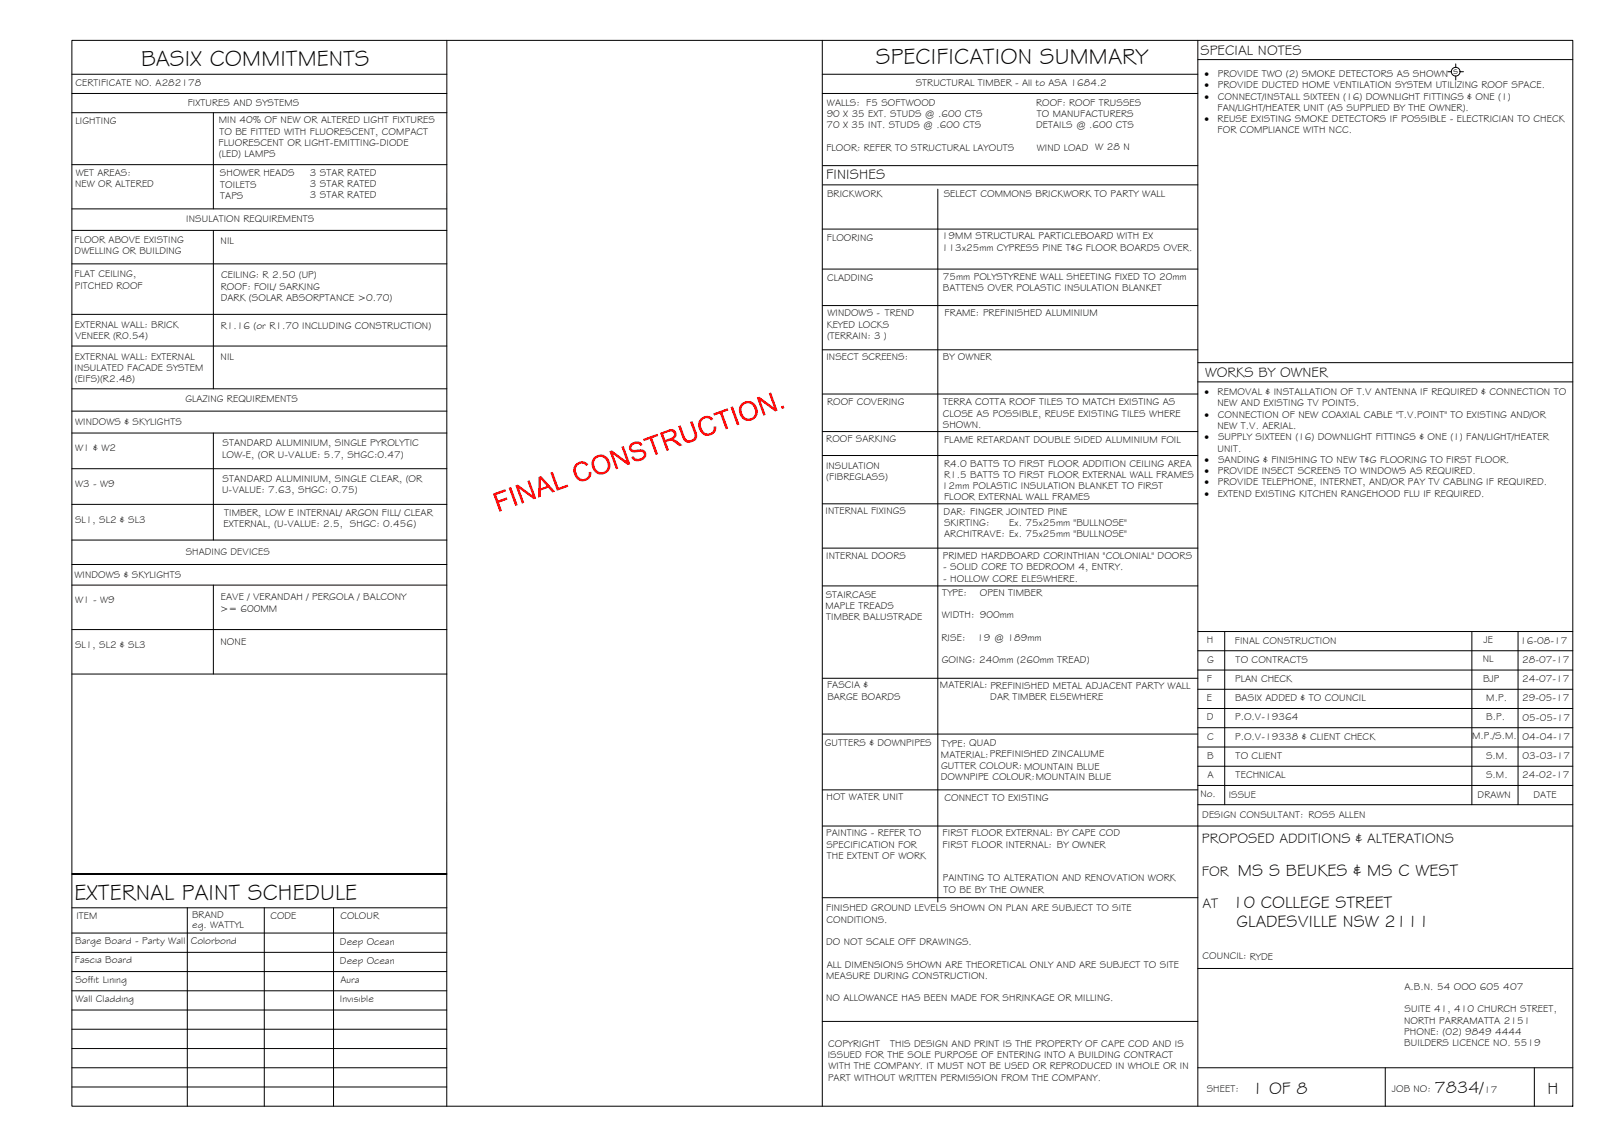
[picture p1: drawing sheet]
<svg xmlns="http://www.w3.org/2000/svg" width="420mm" height="297mm" viewBox="0 0 420 297" stroke-linecap="round" stroke-linejoin="round" font-family="sans-serif">
<defs><g id="words">
<g font-size="5.9">
<text x="36.7" y="17.2">BASIX COMMITMENTS</text>
<text x="227.6" y="16.8">SPECIFICATION SUMMARY</text>
<text x="19.4" y="233.8">EXTERNAL PAINT SCHEDULE</text>
</g>
<g font-size="4.5">
<text x="321.7" y="227.6">MS S BEUKES &amp; MS C WEST</text>
<text x="320.3" y="235.9">10 COLLEGE STREET</text>
<text x="321.3" y="240.9">GLADESVILLE NSW 2111</text>
<text x="325.3" y="284.2">1 OF 8</text>
<text x="372.7" y="284.1">7834/</text>
<text x="402.1" y="284.2">H</text>
</g>
<g font-size="3.7">
<text x="311.9" y="14.3">SPECIAL NOTES</text>
<text x="214.7" y="46.6">FINISHES</text>
<text x="313.1" y="98.1">WORKS BY OWNER</text>
<text x="312.3" y="219.2">PROPOSED ADDITIONS &amp; ALTERATIONS</text>
<text x="312.3" y="227.5">FOR</text>
<text x="312.4" y="235.9">AT</text>
</g>
<g font-size="2.6">
<text x="19.6" y="22.5">CERTIFICATE NO. A282178</text>
<text x="237.9" y="22.4">STRUCTURAL TIMBER - All to ASA 1684.2</text>
<text x="313" y="20">·</text>
<text x="313" y="22.9">·</text>
<text x="316.4" y="20">PROVIDE TWO (2) SMOKE DETECTORS AS SHOWN</text>
<text x="316.4" y="22.9">PROVIDE DUCTED HOME VENTILATION SYSTEM UTILIZING ROOF SPACE.</text>
<text x="377.6" y="19.2">s</text>
<text x="48.8" y="27.5">FIXTURES AND SYSTEMS</text>
<text x="214.9" y="27.4">WALLS: F5 SOFTWOOD</text>
<text x="269.2" y="27.4">ROOF: ROOF TRUSSES</text>
<text x="313" y="25.9">·</text>
<text x="316.4" y="28.8">FAN/LIGHT/HEATER UNIT (AS SUPPLIED BY THE OWNER).</text>
<text x="316.5" y="25.9">CONNECT/INSTALL SIXTEEN (16) DOWNLIGHT FITTINGS &amp; ONE (1)</text>
<text x="19.6" y="32.2">LIGHTING</text>
<text x="56.8" y="32">MIN 40% OF NEW OR ALTERED LIGHT FIXTURES</text>
<text x="57" y="35">TO BE FITTED WITH FLUORESCENT, COMPACT</text>
<text x="214.8" y="33.3">70 X 35 INT. STUDS @ .600 CTS</text>
<text x="214.8" y="30.4">90 X 35 EXT. STUDS @ .600 CTS</text>
<text x="269.2" y="33.3">DETAILS @ .600 CTS</text>
<text x="269.4" y="30.4">TO MANUFACTURERS</text>
<text x="313" y="31.7">·</text>
<text x="316.4" y="31.7">REUSE EXISTING SMOKE DETECTORS IF POSSIBLE - ELECTRICIAN TO CHECK</text>
<text x="316.4" y="34.7">FOR COMPLIANCE WITH NCC.</text>
<text x="56.8" y="37.9">FLUORESCENT OR LIGHT-EMITTING-DIODE</text>
<text x="56.9" y="40.8">(LED) LAMPS</text>
<text x="214.7" y="39.2">FLOOR: REFER TO STRUCTURAL LAYOUTS</text>
<text x="269.4" y="39.2">WIND LOAD W 28 N</text>
<text x="19.7" y="45.8">WET AREAS:</text>
<text x="57.2" y="45.8">SHOWER HEADS</text>
<text x="80.5" y="45.6">3 STAR RATED</text>
<text x="19.5" y="48.7">NEW OR ALTERED</text>
<text x="57.2" y="48.7">TOILETS</text>
<text x="57.2" y="51.7">TAPS</text>
<text x="80.5" y="48.6">3 STAR RATED</text>
<text x="80.5" y="51.5">3 STAR RATED</text>
<text x="214.9" y="51.2">BRICKWORK</text>
<text x="245.2" y="51.2">SELECT COMMONS BRICKWORK TO PARTY WALL</text>
<text x="48.4" y="57.8">INSULATION REQUIREMENTS</text>
<text x="19.4" y="63.2">FLOOR ABOVE EXISTING</text>
<text x="57.3" y="63.4">NIL</text>
<text x="214.8" y="62.7">FLOORING</text>
<text x="244.8" y="62.2">19MM STRUCTURAL PARTICLEBOARD WITH EX</text>
<text x="244.8" y="65.1">113x25mm CYPRESS PINE T&amp;G FLOOR BOARDS OVER.</text>
<text x="19.4" y="66.1">DWELLING OR BUILDING</text>
<text x="19.4" y="72.1">FLAT CEILING,</text>
<text x="19.4" y="75">PITCHED ROOF</text>
<text x="57.3" y="75.2">ROOF: FOIL/ SARKING</text>
<text x="57.4" y="72.3">CEILING: R 2.50 (UP)</text>
<text x="214.9" y="73.1">CLADDING</text>
<text x="245" y="72.8">75mm POLYSTYRENE WALL SHEETING FIXED TO 20mm</text>
<text x="245" y="75.7">BATTENS OVER POLASTIC INSULATION BLANKET</text>
<text x="57.3" y="78.2">DARK (SOLAR ABSORPTANCE &gt;0.70)</text>
<text x="215" y="82.2">WINDOWS - TREND</text>
<text x="245.5" y="82.2">FRAME: PREFINISHED ALUMINIUM</text>
<text x="19.4" y="85.2">EXTERNAL WALL: BRICK</text>
<text x="19.5" y="88.2">VENEER (R0.54)</text>
<text x="57.3" y="85.4">R1.16 (or R1.70 INCLUDING CONSTRUCTION)</text>
<text x="214.8" y="85.1">KEYED LOCKS</text>
<text x="214.9" y="88.1">(TERRAIN: 3 )</text>
<text x="19.4" y="93.4">EXTERNAL WALL: EXTERNAL</text>
<text x="57.3" y="93.7">NIL</text>
<text x="214.7" y="93.6">INSECT SCREENS:</text>
<text x="245" y="93.6">BY OWNER</text>
<text x="19.4" y="96.4">INSULATED FACADE SYSTEM</text>
<text x="19.4" y="99.3">(EIFS)(R2.48)</text>
<text x="48.2" y="104.5">GLAZING REQUIREMENTS</text>
<text x="214.9" y="105.1">ROOF COVERING</text>
<text x="245.1" y="105.4">TERRA COTTA ROOF TILES TO MATCH EXISTING AS</text>
<text x="313" y="102.7">·</text>
<text x="316.4" y="102.7">REMOVAL &amp; INSTALLATION OF T.V ANTENNA IF REQUIRED &amp; CONNECTION TO</text>
<text x="316.4" y="105.6">NEW AND EXISTING TV POINTS.</text>
<text x="19.5" y="110.4">WINDOWS &amp; SKYLIGHTS</text>
<text x="244.9" y="108.3">CLOSE AS POSSIBLE, REUSE EXISTING TILES WHERE</text>
<text x="245" y="111.2">SHOWN.</text>
<text x="313" y="108.6">·</text>
<text x="316.4" y="111.5">NEW T.V. AERIAL.</text>
<text x="316.5" y="108.6">CONNECTION OF NEW COAXIAL CABLE &quot;T.V.POINT&quot; TO EXISTING AND/OR</text>
<text x="19.5" y="117.3">W1 &amp; W2</text>
<text x="57.7" y="118.9">LOW-E, (OR U-VALUE: 5.7, SHGC:0.47)</text>
<text x="57.8" y="116">STANDARD ALUMINIUM, SINGLE PYROLYTIC</text>
<text x="214.7" y="114.9">ROOF SARKING</text>
<text x="245.3" y="115">FLAME RETARDANT DOUBLE SIDED ALUMINIUM FOIL</text>
<text x="313" y="114.4">·</text>
<text x="316.4" y="117.3">UNIT.</text>
<text x="316.5" y="114.4">SUPPLY SIXTEEN (16) DOWNLIGHT FITTINGS &amp; ONE (1) FAN/LIGHT/HEATER</text>
<text x="57.8" y="125.3">STANDARD ALUMINIUM, SINGLE CLEAR, (OR</text>
<text x="214.6" y="121.9">INSULATION</text>
<text x="214.7" y="124.9">(FIBREGLASS)</text>
<text x="245.3" y="121.2">R4.0 BATTS TO FIRST FLOOR ADDITION CEILING AREA</text>
<text x="245.3" y="124.2">R1.5 BATTS TO FIRST FLOOR EXTERNAL WALL FRAMES</text>
<text x="313" y="120.3">·</text>
<text x="313" y="123.2">·</text>
<text x="316.4" y="123.2">PROVIDE INSECT SCREENS TO WINDOWS AS REQUIRED.</text>
<text x="316.5" y="120.3">SANDING &amp; FINISHING TO NEW T&amp;G FLOORING TO FIRST FLOOR.</text>
<text x="19.5" y="126.5">W3 - W9</text>
<text x="57.7" y="128.2">U-VALUE: 7.63, SHGC: 0.75)</text>
<text x="244.8" y="127.1">12mm POLASTIC INSULATION BLANKET TO FIRST</text>
<text x="245.3" y="130">FLOOR EXTERNAL WALL FRAMES</text>
<text x="313" y="126.1">·</text>
<text x="313" y="129.1">·</text>
<text x="316.4" y="129.1">EXTEND EXISTING KITCHEN RANGEHOOD FLU IF REQUIRED.</text>
<text x="316.4" y="126.1">PROVIDE TELEPHONE, INTERNET, AND/OR PAY TV CABLING IF REQUIRED.</text>
<text x="19.5" y="135.8">SL1, SL2 &amp; SL3</text>
<text x="58.1" y="137">EXTERNAL, (U-VALUE: 2.5, SHGC: 0.456)</text>
<text x="58.3" y="134.1">TIMBER, LOW E INTERNAL/ ARGON FILL/ CLEAR</text>
<text x="214.5" y="133.6">INTERNAL FIXINGS</text>
<text x="245.2" y="133.7">DAR: FINGER JOINTED PINE</text>
<text x="245.3" y="136.7">SKIRTING:</text>
<text x="262.3" y="136.7">Ex. 75x25mm &quot;BULLNOSE&quot;</text>
<text x="245.3" y="139.6">ARCHITRAVE: Ex. 75x25mm &quot;BULLNOSE&quot;</text>
<text x="48.3" y="144.3">SHADING DEVICES</text>
<text x="214.7" y="145.3">INTERNAL DOORS</text>
<text x="245" y="145.2">PRIMED HARDBOARD CORINTHIAN &quot;COLONIAL&quot; DOORS</text>
<text x="245.1" y="148.2">- SOLID CORE TO BEDROOM 4, ENTRY.</text>
<text x="19.4" y="150.2">WINDOWS &amp; SKYLIGHTS</text>
<text x="214.6" y="155.3">STAIRCASE</text>
<text x="244.8" y="154.9">TYPE:</text>
<text x="245.1" y="151.1">- HOLLOW CORE ELESWHERE.</text>
<text x="254.6" y="154.9">OPEN TIMBER</text>
<text x="19.5" y="156.8">W1 - W9</text>
<text x="57.2" y="159">&gt;= 600MM</text>
<text x="57.3" y="156">EAVE / VERANDAH / PERGOLA / BALCONY</text>
<text x="214.5" y="158.2">MAPLE TREADS</text>
<text x="214.7" y="161.2">TIMBER BALUSTRADE</text>
<text x="244.8" y="160.7">WIDTH: 900mm</text>
<text x="57.3" y="167.5">NONE</text>
<text x="244.6" y="166.6">RISE:</text>
<text x="253.9" y="166.6">19 @ 189mm</text>
<text x="313.6" y="167.2">H</text>
<text x="320.9" y="167.2">FINAL CONSTRUCTION</text>
<text x="385.5" y="167.1">JE</text>
<text x="395" y="167.3">16-08-17</text>
<text x="19.5" y="168.4">SL1, SL2 &amp; SL3</text>
<text x="244.7" y="172.4">GOING: 240mm (260mm TREAD)</text>
<text x="313.7" y="172.2">G</text>
<text x="321.1" y="172.2">TO CONTRACTS</text>
<text x="385.3" y="172.1">NL</text>
<text x="395.5" y="172.3">28-07-17</text>
<text x="214.9" y="178.9">FASCIA &amp;</text>
<text x="244.2" y="178.9">MATERIAL: PREFINISHED METAL ADJACENT PARTY WALL</text>
<text x="313.6" y="177.2">F</text>
<text x="320.9" y="177.2">PLAN CHECK</text>
<text x="385.3" y="177.1">BJP</text>
<text x="395.5" y="177.3">24-07-17</text>
<text x="215" y="181.8">BARGE BOARDS</text>
<text x="257.3" y="181.9">DAR TIMBER ELSEWHERE</text>
<text x="313.6" y="182.2">E</text>
<text x="320.9" y="182.2">BASIX ADDED &amp; TO COUNCIL</text>
<text x="386.2" y="182.1">M.P.</text>
<text x="395.5" y="182.3">29-05-17</text>
<text x="313.6" y="187.2">D</text>
<text x="320.9" y="187.2">P.O.V-19364</text>
<text x="386.2" y="187.1">B.P.</text>
<text x="395.6" y="187.3">05-05-17</text>
<text x="214.3" y="193.9">GUTTERS &amp; DOWNPIPES</text>
<text x="244.5" y="196.9">MATERIAL:PREFINISHED ZINCALUME</text>
<text x="244.7" y="194">TYPE: QUAD</text>
<text x="313.7" y="197.2">B</text>
<text x="313.7" y="192.2">C</text>
<text x="320.9" y="192.2">P.O.V-19338 &amp; CLIENT CHECK</text>
<text x="321.1" y="197.2">TO CLIENT</text>
<text x="382.5" y="192.1">M.P./S.M.</text>
<text x="386.1" y="197.2">S.M.</text>
<text x="395.6" y="197.3">03-03-17</text>
<text x="395.6" y="192.3">04-04-17</text>
<text x="244.5" y="202.8">DOWNPIPE COLOUR:MOUNTAIN BLUE</text>
<text x="244.5" y="199.9">GUTTER COLOUR: MOUNTAIN BLUE</text>
<text x="313.7" y="202.2">A</text>
<text x="321.1" y="202.2">TECHNICAL</text>
<text x="386.1" y="202.2">S.M.</text>
<text x="395.5" y="202.3">24-02-17</text>
<text x="214.8" y="208">HOT WATER UNIT</text>
<text x="245.4" y="208.1">CONNECT TO EXISTING</text>
<text x="311.9" y="207.1">No.</text>
<text x="319.3" y="207.3">ISSUE</text>
<text x="383.9" y="207.5">DRAWN</text>
<text x="398.5" y="207.4">DATE</text>
<text x="312.4" y="212.6">DESIGN CONSULTANT: ROSS ALLEN</text>
<text x="214.7" y="217.3">PAINTING - REFER TO</text>
<text x="214.7" y="220.3">SPECIFICATION FOR</text>
<text x="244.9" y="217.3">FIRST FLOOR EXTERNAL: BY CAPE COD</text>
<text x="244.9" y="220.3">FIRST FLOOR INTERNAL: BY OWNER</text>
<text x="214.8" y="223.2">THE EXTENT OF WORK</text>
<text x="245" y="229">PAINTING TO ALTERATION AND RENOVATION WORK</text>
<text x="245.1" y="232">TO BE BY THE OWNER</text>
<text x="19.8" y="238.9">ITEM</text>
<text x="49.9" y="238.6">BRAND</text>
<text x="70.3" y="238.9">CODE</text>
<text x="88.5" y="238.8">COLOUR</text>
<text x="214.7" y="236.8">FINISHED GROUND LEVELS SHOWN ON PLAN ARE SUBJECT TO SITE</text>
<text x="214.8" y="239.7">CONDITIONS.</text>
<text x="19.5" y="245.3">Barge Board - Party Wall</text>
<text x="49.6" y="245.3">Colorbond</text>
<text x="50" y="241.1">eg. WATTYL</text>
<text x="88.3" y="245.5">Deep Ocean</text>
<text x="214.7" y="245.6">DO NOT SCALE OFF DRAWINGS.</text>
<text x="19.5" y="250.4">Fascia Board</text>
<text x="88.3" y="250.5">Deep Ocean</text>
<text x="214.8" y="251.5">ALL DIMENSIONS SHOWN ARE THEORETICAL ONLY AND ARE SUBJECT TO SITE</text>
<text x="312.5" y="249.3">COUNCIL: RYDE</text>
<text x="19.6" y="255.4">Soffit Lining</text>
<text x="88.4" y="255.5">Aura</text>
<text x="214.7" y="254.4">MEASURE DURING CONSTRUCTION.</text>
<text x="364.9" y="257.3">A.B.N. 54 OOO 605 407</text>
<text x="19.6" y="260.4">Wall Cladding</text>
<text x="88.3" y="260.5">Invisible</text>
<text x="214.7" y="260.3">NO ALLOWANCE HAS BEEN MADE FOR SHRINKAGE OR MILLING.</text>
<text x="364.9" y="263.1">SUITE 41, 410 CHURCH STREET,</text>
<text x="364.8" y="266">NORTH PARRAMATTA 2151</text>
<text x="364.9" y="269">PHONE: (02) 9849 4444</text>
<text x="215.1" y="274.9">ISSUED FOR THE SOLE PURPOSE OF ENTERING INTO A BUILDING CONTRACT</text>
<text x="215.2" y="272">COPYRIGHT</text>
<text x="231.3" y="272">THIS DESIGN AND PRINT IS THE PROPERTY OF CAPE COD AND IS</text>
<text x="364.9" y="271.9">BUILDERS LICENCE NO. 5519</text>
<text x="215.2" y="280.8">PART WITHOUT WRITTEN PERMISSION FROM THE COMPANY.</text>
<text x="215.3" y="277.9">WITH THE COMPANY. IT MUST NOT BE USED OR REPRODUCED IN WHOLE OR IN</text>
<text x="313.6" y="283.8">SHEET:</text>
<text x="361.7" y="283.9">JOB NO:</text>
<text x="385.6" y="284.1">17</text>
</g>
</g></defs>
<!-- layer: BORDER -->
<g fill="none" stroke="#000" stroke-width=".26">
<path d="M18.7 10.5h390v277h-390zM116.1 10.5v277M213.7 19.3h97.5M213.7 10.5v277M311.2 15.5h97.5M311.2 10.5v277M213.7 24.3h97.5M213.7 59.5h97.5M213.8 48h97.4M213.8 43h97.4M243.7 49.2v185.2M213.7 79.4h97.5"/>
<path d="M213.7 69.9h97.5M213.7 90.9h97.5M311.2 94.2h97.5M311.2 99.2h97.5M213.7 112.2h97.5M213.7 102.4h97.5M213.7 118.4h97.5M213.7 130.9h97.5M213.7 142.4h97.5M213.7 152.3h97.5M213.7 176.3h97.5M311.2 179.1h97.5"/>
<path d="M311.2 174.1h97.5M311.2 169.1h97.5M311.2 164.1h97.5M318.2 164.1v45M382.4 164.1v45M394.4 164.1v45M213.7 190.8h97.5M311.2 199.1h97.5M311.2 194.1h97.5M311.2 189.1h97.5M311.2 184.1h97.5M213.7 205.3h97.5"/>
<path d="M213.7 214.7h195M311.2 204.1h97.5M311.2 209.1h97.5M18.7 235.9h97.4M48.7 235.9v51.6M68.7 235.9v51.6M86.7 235.9v51.6M116.1 227.1h-97.4h97.4M213.7 233.3h97.5M18.7 242.5h97.4M18.7 247.5h97.4M18.7 252.5h97.4"/>
<path d="M18.7 257.5h97.4M311.2 251.7h97.5M18.7 277.5h97.4M18.7 262.5h97.4M18.7 267.5h97.4M18.7 272.5h97.4M213.7 265.4h97.5M311.2 277.5h97.5M359.9 277.5v10M398.7 277.5v10M18.7 282.5h97.4"/>
</g>
<!-- layer: BASIX -->
<g fill="none" stroke="#000" stroke-width=".26">
<path d="M18.7 19.3h97.4M18.7 24.3h97.4M18.7 29.3h97.4M55.4 29.3v25M18.7 42.8h97.4M18.7 54.3h97.4M18.7 59.9h97.4M55.4 59.9v41.1M18.7 68.6h97.4M18.7 81.7h97.4M18.7 89.9h97.4M18.7 106.8h97.4"/>
<path d="M18.7 112.5h97.4M18.7 101h97.4M55.4 112.5v27.8M18.7 121.8h97.4M18.7 131.1h97.4M18.7 146.7h97.4M18.7 152.1h97.4M18.7 140.3h97.4M55.4 152.1v23.1M18.7 163.6h97.4M18.7 175.2h97.4"/>
</g>
<!-- layer: SERVICES -->
<g fill="none" stroke="#000" stroke-width=".26">
<path d="M376.2 18.6h.9M378.3 16.6v.9M378.3 19.8v1M379.4 18.6h.9"/>
<circle cx="378.2" cy="18.6" r="1.13"/>
</g>
<!-- layer: Stamp - Final Construction -->
<g fill="#f00">
<path d="M128.1 128.3l3.2-1.2 .2 .6-2.6 .9 .5 1.5 2.3-.8 .2 .5-2.2 .8 .7 2.2-.6 .2z"/>
<path d="M132.2 126.8l.6-.2 1.7 4.7-.6 .2z"/>
<path d="M133.9 126.2l.7-.3 3.8 2.8-1.4-3.7 .6-.2 1.7 4.7-.6 .2-3.8-2.7 1.3 3.7-.6 .2z"/>
<path d="M143 122.8l.6-.2 1.5 4.2 2.4-.9 .2 .6-3 1z"/>
<path d="M149.5 120.7l.5-.4 1-.4 .9 .1 .7 .4 .3 .3-.6 .4-.9-.6-1.2 .3-.5 .8v.8l.7 1.6 1 .5 1.2-.4 .4-.7v-.7l.7-.1-.1 .9-.4 .8-.8 .5-1 .3-.7-.1-.7-.5-.5-.6-.5-1.4v-.9z"/>
<path d="M158.4 117.3l.6-.3 3.8 2.8-1.3-3.7 .6-.2 1.7 4.7-.7 .3-3.8-2.8 1.4 3.6-.6 .3z"/>
<path d="M163.8 115.5l.9-.7 1.1-.1 .7 .3 .4 .6-.5 .3-.4-.5-.6-.1-1.2 .6a.77 .77 0 0 0 .2 1 .77 .77 0 0 0 .9 0l1.6-.1 .8 .6 .2 1-.8 1.1-1.7 .4-1-.5-.4-.6 .6-.3 .5 .6 1 .1 1-.5 .2-.7-.5-.5-2.1 .1-.8-.3-.5-1z"/>
<path d="M167.1 114.1l3.7-1.4 .2 .6-1.5 .5 1.5 4.2-.6 .2-1.5-4.1-1.6 .6z"/>
<path d="M176.2 110.8l.7-.3 1.3 3.5 .6 .4 .8-.1 .6-.4 .3-.5-1.2-3.7 .6-.3 1.2 3.5v.7l-.3 .6-.5 .5-1.1 .3h-.7l-.6-.3-.6-1z"/>
<path d="M182 108.9l.8-.6 .8-.2 .9 .1 .7 .5 .1 .2-.5 .4-1-.6-1 .2-.6 .6-.1 .9 .7 1.8 .5 .4 .6 .1 1.1-.4 .4-.7v-.7l.7-.1v.9l-.5 .9-.7 .4-1.1 .3-.8-.2-.7-.5-.6-.9-.3-1.1 .1-.9z"/>
<path d="M185.3 107.5l3.7-1.4 .3 .6-1.6 .5 1.5 4.2-.6 .2-1.5-4.1-1.6 .5z"/>
<path d="M189.8 105.8l.6-.2 1.7 4.7-.6 .2z"/>
<path d="M196.6 103.3l.7-.2 3.8 2.8-1.3-3.7 .5-.2 1.7 4.7-.6 .2-3.8-2.8 1.4 3.7-.6 .2z"/>
<path d="M202.9 105.6l.7-.2 .2 .6-.6 .3z"/>
<path d="M139.9 124l.7-.3 3.6 4-.7 .3-1-1.2-2 .7v1.6l-.6 .2zM140.4 124.3l.1 2.6 1.6-.6z"/>
<path d="M154.2 119l1-.7 .7-.2 1.1 .2 .6 .4 .7 1 .3 1-.1 1-.4 .8-.8 .6-1 .2-1-.1-.8-.6-.5-.7-.3-1.2 .1-1zM154.8 119.3l-.4 1.2 .2 1 .4 .7 1.1 .5h.6l.7-.4 .4-.6 .1-.8-.6-1.5-.5-.5-.7-.2-.8 .2z"/>
<path d="M171.5 112.5l2.5-.9h1l.6 .6 .2 .9-.4 .6-.5 .5 .7 .2 1.7 1.3-.7 .3-1.8-1.3-.9-.1-.8 .3 .7 2.1-.6 .2zM172.3 112.8l.6 1.5 1.7-.6 .5-.6-.1-.6-.5-.4z"/>
<path d="M192.6 105l.8-.6 .8-.2 .9 .1 .8 .5 .7 1 .3 1-.1 1-.5 .8-.8 .6-.8 .2-.9-.1-1-.6-.6-.9-.2-1 .1-1.1zM193.2 105.2l-.6 1.1 .5 1.7 1 .8h.7l.7-.3 .5-.6 .2-.7-.5-1.6-.4-.5-.8-.3z"/>
</g>
<use href="#words"/>
</svg>
